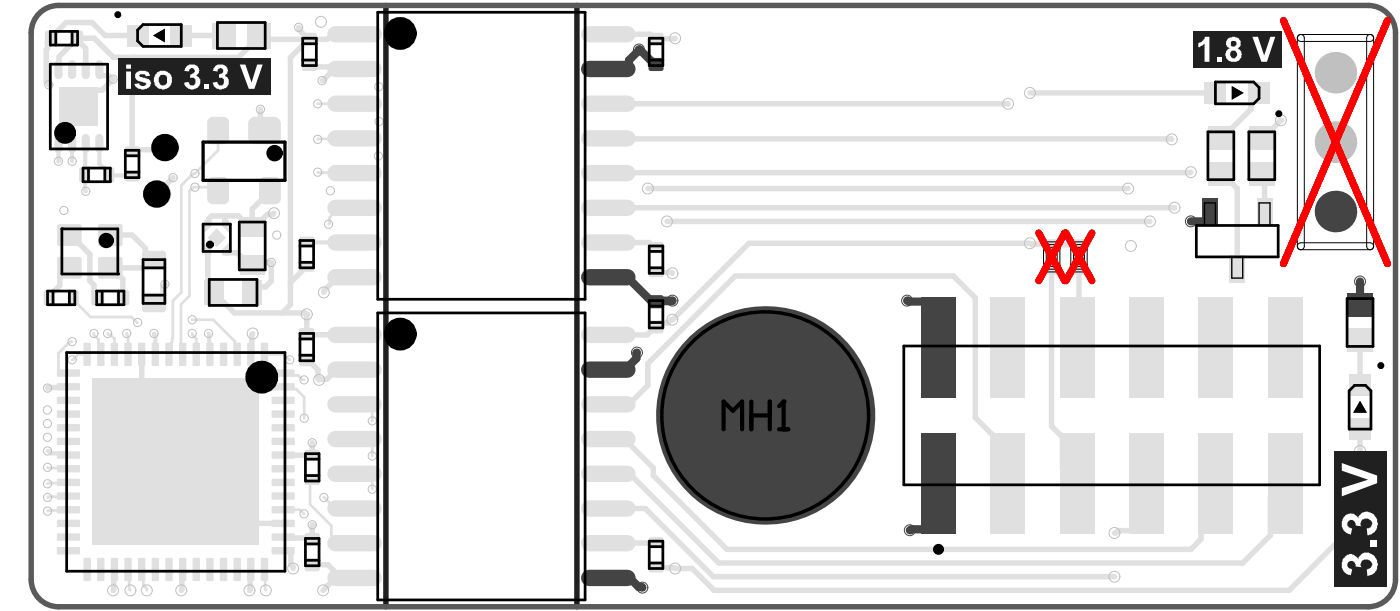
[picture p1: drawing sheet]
<svg xmlns="http://www.w3.org/2000/svg" width="171mm" height="74mm" viewBox="0 0 171 74" stroke-linecap="round" stroke-linejoin="round" font-family="sans-serif">
<g fill="#e0e0e0">
<path d="M27.1 30.4l.8-.8v1.2h-.8z"/>
<path d="M24.9 29.6l.9 .8v.4h-.9z"/>
<path d="M24.9 27.2h.9v.3l-.8 .8h-.1z"/>
<path d="M27.1 27.2h.8v1.1l-.8-.8z"/>
</g>
<g fill="none" stroke="#e0e0e0" stroke-width=".67">
<path d="M5.8 5.9l-.2 .2v3.8l.4 .4M125.6 11.3h22.6M156.2 14.6l-2.1 2.2h-.2M8.5 28.6h.1l2.4 2.4v3.2l.5 .5v1.1l.4 .5M8.5 32.6h-.2l-1 1v1.2l-1.3 1.3v.2M13.5 28.6h2.6l1.6 1.7v.6l.9 .8h.2M13.6 32.6l1.4 1.4v2.3M18.5 31.7l-.9 .9h-4.1M20.1 34.6l-.2 .4v1l-.9 .9h-.2M74.2 25.3h69M74.2 25.3h.1M81.3 27h58.9"/>
<path d="M125.6 29.6h-34.2l-9.4 9.3M125.8 29.8l.1-.1 5.7 .1M143.2 25.3h.1M8.3 47.1l-.1 .1h-2.3l-.1 .1M37.4 43.8h.1l1.3 1.3v1.1l.1 .1 .1-.1h.9l1.1-1.2h2.2M39.4 71.9h.1M41.3 70.4h-.4l-1.5 1.5M74.2 61.9h4.5l8.3 8.4h48.9"/>
</g>
<path d="M8.9 36.3v.2l2.1 2.1h5l.8 .7M22.1 22.6v13l-1 1.1v4.5h-.1v.5l-.1 .1M23.1 23.3v12.7l-1 1.1v5.9l.2 .2M23.4 39h2.6l2.6 2.6v1.3l.3 .3M11.5 40.6v.2l.5 .6v1.5M13.1 40.6l.1 .1h.2l.6 .6v1.9M34.5 45.4l.3 .3h1.6l.5 .6h.2M34.5 47.1l.3 .3h1.3l1 1v2.5M45.4 50v1.3M45.4 54.3v1.3M45.4 58.5v1.1" fill="none" stroke="#e0e0e0" stroke-width=".33"/>
<path d="M10.4 21.4v1.8l.1 .1M25.4 40.6l.1 .1v2.4l.1 .1" fill="none" stroke="#e0e0e0" stroke-width=".5"/>
<path d="M77.9 6h.1l1.5 1.5 .4 .4h.1M79.4 36.6h2.6M110.6 36.6l.2 .1h2l1.7 1.7v4M147.6 25.9v.7l-.4 .4h-2M114.5 58.9v4l-1.7 1.6h-1.6l-.2 .1" fill="none" stroke="#444" stroke-width="1"/>
<circle cx="156.2" cy="14.6" r=".33" fill="#e0e0e0"/>
<g fill="none" stroke="#e0e0e0" stroke-width=".67">
<path d="M9.3 4.8l1.2 1.1v2.6M12.1 8.5v.6l.2 .1h1l.5 .5-1.3 1.3h-.9l-2 2M16.8 4.3h-4l-1.6-1.6h-3.1l-1.8 1.8v.2l-.5 .4v.8M20.1 18l-.3 .2h-3.4l-.3 .3M31.8 13.3v2.1l.5 .5M37.7 4.8h-.1l-2.2 2.2v30.1l-1 1M38 8.1h5M40.7 8.1v.3l-1.3 1.4h-.1M74.2 4.2h5.1l.6 .6 .2-.1h2.2M74.2 12.6h48.7M74.2 16.9l68.7 .1M122.9 12.6v.1"/>
<path d="M153.6 11.3l-1 1v1l-3.5 3.5h-.2M21.1 21.6l-2 2M27.3 36.8l1.3 1.3h8.6l.2 .2M30.8 32.3l.3-.3h2v2.2l-.7 .8h-1l-.6 .6M37.4 32.4h-.2l-.4 .4v.2l-1.4 1.4M74.2 29.5h5l.6 .7h.2M79 23h58.6M80 33.1l.1 .1h1.8l.1 .1M82 38.9h-.2l-.4 .5h-.9l-1.6 1.4h-4.7M128.3 32.8l-.1 19.1 1.2 1.2h.2v4l1.8 1.8M131.6 32.8v9.3l-.2 .3M145.2 21l-71 .1"/>
<path d="M148.9 21.1h.2l1.8 1.9v9.7M153.9 21.1l.3 .4v4.4M74.2 57.7h2.6l10.9 10.9h63.9l3.3-3.4v-4.6l1.8-1.7M74.2 53.5h2l3.5 3.5v.9l9 9h56.5l1.3-1.2v-5.1l1.8-1.7M74.2 49.3h2.5l2.3-2.4v-2.6l10.7-10.7h26.6l2.6 2.7v14.6l4 3.9v4.1M139.8 58.9v4l-1.8 1.7h-1.6l-.3 .3h-.2M165.9 41.5v5.4M165.9 52.3v11l-8.7 8.6h-70.1l-2.7-2.6-4.3-.1-.1-.1M80 66.1l-5.8 .1"/>
</g>
<path d="M77.9 6v.1l-1.2 1.2v.6l-.5 .5h-2M74.2 33.8h2.3l2.9 2.8M82 36.6l-.1 .1h-1.8l-.1 .1M165.9 34.3v2.8M77.7 43l-.1 .7-1.4 1.3h-2M74.2 70.4h2.6l1.1 1.1 .4 .1" fill="none" stroke="#444" stroke-width="1"/>
<g fill="none" stroke="#e0e0e0" stroke-width=".33">
<path d="M38.8 12.6l-.1 .1M43.2 12.6h-4.4M43.2 16.9l-4.5 .1M23.3 21.5l-1.2 1.1M26.2 22.8h-2.6l-.5 .5M38.7 21l4.5 .1M43.2 25.3h-1.8l-1.2 1.2v.7l-.1 .1M5.8 56.9l.1 .1h2.4v.1M8.3 58.8v.1h-2.4h-.1M8.8 41.6h-.2l-.3 .3-1.2 1.1v2.2l.3 .2h.9M10.6 43.2h-1.1l-.7 .6M32.3 43.2h2.3l.7 .6"/>
<path d="M8.3 62.1v.1h-2.4l-.1 .1M8.3 60.4v.1h-2.4l-.1 .1"/>
</g>
<path d="M5.8 54.9h.1l.3 .3h1.9l.2 .2" fill="none" stroke="#e0e0e0" stroke-width=".5"/>
<g fill="#e0e0e0">
<circle cx="37.4" cy="38.3" r=".33"/>
<circle cx="37.4" cy="40.8" r=".33"/>
</g>
<g fill="none" stroke="#e0e0e0" stroke-width=".67">
<path d="M16.4 7l-.3 .3v11.2M31.6 4.3v.2l-2.5 2.5h-15.3l-2.3-2.3h-2.2v.1l-2.1 2.1-.1 1.6M36.4 3.3l.1 .3 1.1 1.2h-5.5M37.7 7.9l.3 .2M43 8.1l.2 .3M25.4 34.9l.7 .7v.4l.8 .8h.4M37.4 38.3v2.5M43.2 33.8h-2l-1.7 1.6v.2M17.3 43.2v8.9l11.6 11.7h5.6M37.4 40.8h5.8M38.1 55.4v.1M14 69.4l-.1 .1v2.3l-.1 .1"/>
<path d="M22.3 69.4l-.1 .1v2.3l-.1 .1M30.6 69.4l-.1 .1v2.3l-.1 .1M38.1 68.8h1.9l.7 .7v.3l.6 .6h1.9"/>
</g>
<g fill="none" stroke="#e0e0e0" stroke-width=".33">
<path d="M26.6 15.9v2.4l-2.8 2.8h-.2l-.3 .4M26.2 22.8l.4 .4M12 42.9l.3 .3M20.9 41.8v1.1l-.3 .3M23.4 40.6v.2l.5 .5v1.9M38.1 58.4l-.3 .3v2.7l2.6 2.7v1.1l1 1h1.8M43.2 49.3h1.4l.8 .7M43.2 53.5h1.4l.8 .8M43.2 57.7h1.4l.8 .8M15.6 69.4l.2 .1v2.3l.1 .1M17.3 69.4l.2 .2v1.7l.4 .4v.2M32.3 69.4v.1v2.3l.1 .1"/>
<path d="M39.5 60.6l1.4 1.3h2.3"/>
</g>
<path d="M10.3 21.3l.1 .1" fill="none" stroke="#e0e0e0" stroke-width=".5"/>
<circle cx="7.1" cy="17.5" r=".25" fill="#e0e0e0"/>
<path d="M7.1 17.5v2.1" fill="none" stroke="#e0e0e0" stroke-width=".5"/>
<circle cx="7.1" cy="19.6" r=".25" fill="#e0e0e0"/>
<path d="M8.8 17.5v2.1" fill="none" stroke="#e0e0e0" stroke-width=".5"/>
<circle cx="8.8" cy="17.5" r=".25" fill="#e0e0e0"/>
<path d="M10.5 17.5h-.1v3.7l-.1 .1M12.1 17.5v2.5l1.2 1.1v.3h2.8" fill="none" stroke="#e0e0e0" stroke-width=".5"/>
<path d="M25.4 30.8v4.1M27.4 26.3v.8l.1 .1M27.5 30.8h1.4l1.5 1.5h.4M32.9 23.2v.2l-2.1 2.1v2.1M33.4 26l-.1 .1h-.7l-1.5 1.5h-.7l-1.3-1.3h-3.3l-.4 .4v.4v.1M34.5 55.4l3.6 .1M38.1 53.9v1.5M38.1 63.9v1.8" fill="none" stroke="#e0e0e0" stroke-width=".67"/>
<path d="M34.5 62.1h2.1l.5 .5" fill="none" stroke="#e0e0e0" stroke-width=".33"/>
<g fill="#e0e0e0">
<circle cx="38.1" cy="65.7" r=".33"/>
<circle cx="38.1" cy="63.9" r=".33"/>
</g>
<path d="M22.1 4.3h5.2M31.6 4.3l.5 .5M43.2 4.2h-2.7l-.6 .6h-2.2M30.8 40.6l-.1 .1v2.4l-.1 .1M34.5 65.4l.2 .1h3.2l.2 .2M34.5 67.1h.9l.1 .1v1.6l.3 .3v.2" fill="none" stroke="#e0e0e0" stroke-width=".67"/>
<path d="M37.4 29.5h5.8M18.8 40.6v.2l.1 .1v2.3" fill="none" stroke="#e0e0e0" stroke-width=".5"/>
<path d="M15.5 40.6v.2l.1 .1v2.3" fill="none" stroke="#e0e0e0" stroke-width=".33"/>
<g fill="none" stroke="#c0c0c0" stroke-width=".12">
<circle cx="6" cy="10.3" r=".5"/>
<circle cx="7.1" cy="19.6" r=".5"/>
<circle cx="8.8" cy="19.6" r=".5"/>
<circle cx="13.8" cy="9.7" r=".5"/>
<circle cx="31.8" cy="13.3" r=".5"/>
<circle cx="36.4" cy="3.3" r=".5"/>
<circle cx="38.7" cy="12.7" r=".5"/>
<circle cx="38.7" cy="17" r=".5"/>
<circle cx="39.1" cy="2.7" r=".67"/>
<circle cx="39.3" cy="9.8" r=".5"/>
<circle cx="46.2" cy="19" r=".5"/>
<circle cx="46.2" cy="10.6" r=".5"/>
<circle cx="46.2" cy="14.8" r=".5"/>
<circle cx="82.3" cy="4.7" r=".67"/>
<circle cx="122.9" cy="12.7" r=".67"/>
<circle cx="125.6" cy="11.3" r=".67"/>
<circle cx="142.9" cy="17" r=".67"/>
<circle cx="156.2" cy="14.6" r=".67"/>
<circle cx="7.8" cy="25.6" r=".5"/>
<circle cx="10.5" cy="23.3" r=".5"/>
<circle cx="16.8" cy="39.3" r=".5"/>
<circle cx="20.1" cy="34.6" r=".5"/>
<circle cx="21.1" cy="21.6" r=".5"/>
<circle cx="23.4" cy="39" r=".5"/>
<circle cx="23.8" cy="22.8" r=".5"/>
<circle cx="23.8" cy="21.1" r=".5"/>
<circle cx="26.4" cy="29" r=".5"/>
<circle cx="33.1" cy="32" r=".5"/>
<circle cx="33.4" cy="26" r=".67"/>
<circle cx="33.8" cy="28.6" r=".5"/>
<circle cx="37.4" cy="38.3" r=".67"/>
<circle cx="38.7" cy="21" r=".5"/>
<circle cx="39.5" cy="35.6" r=".67"/>
<circle cx="40.1" cy="27.3" r=".5"/>
<circle cx="40.3" cy="23.2" r=".5"/>
<circle cx="79" cy="23" r=".67"/>
<circle cx="81.3" cy="27" r=".67"/>
<circle cx="82" cy="38.9" r=".67"/>
<circle cx="82" cy="33.3" r=".67"/>
<circle cx="125.6" cy="29.6" r=".67"/>
<circle cx="137.6" cy="23" r=".67"/>
<circle cx="137.9" cy="30" r=".67"/>
<circle cx="140.2" cy="27" r=".67"/>
<circle cx="143.2" cy="25.3" r=".67"/>
<circle cx="145.2" cy="21" r=".67"/>
<circle cx="5.8" cy="53.3" r=".5"/>
<circle cx="5.8" cy="51.6" r=".5"/>
<circle cx="5.8" cy="49.9" r=".5"/>
<circle cx="5.8" cy="54.9" r=".5"/>
<circle cx="5.8" cy="58.9" r=".5"/>
<circle cx="5.8" cy="56.9" r=".5"/>
<circle cx="5.8" cy="47.3" r=".5"/>
<circle cx="8.8" cy="41.6" r=".5"/>
<circle cx="8.8" cy="43.8" r=".5"/>
<circle cx="11.5" cy="40.6" r=".5"/>
<circle cx="12.5" cy="50.6" r=".67"/>
<circle cx="13.1" cy="40.6" r=".5"/>
<circle cx="15.1" cy="47.9" r=".67"/>
<circle cx="15.5" cy="40.6" r=".5"/>
<circle cx="18.8" cy="40.6" r=".5"/>
<circle cx="22.4" cy="47.9" r=".67"/>
<circle cx="23.4" cy="40.6" r=".5"/>
<circle cx="25.4" cy="40.6" r=".5"/>
<circle cx="28.8" cy="55.6" r=".67"/>
<circle cx="29.8" cy="48.3" r=".67"/>
<circle cx="30.8" cy="40.6" r=".67"/>
<circle cx="35.3" cy="43.8" r=".5"/>
<circle cx="37.1" cy="46.3" r=".5"/>
<circle cx="37.1" cy="50.9" r=".5"/>
<circle cx="38.1" cy="53.9" r=".5"/>
<circle cx="38.9" cy="46.3" r=".67"/>
<circle cx="45.4" cy="55.6" r=".5"/>
<circle cx="45.4" cy="51.3" r=".5"/>
<circle cx="45.4" cy="59.6" r=".5"/>
<circle cx="165.9" cy="54.9" r=".67"/>
<circle cx="5.8" cy="60.6" r=".5"/>
<circle cx="5.8" cy="62.3" r=".5"/>
<circle cx="13.8" cy="71.9" r=".67"/>
<circle cx="13.8" cy="64.9" r=".67"/>
<circle cx="15.9" cy="71.9" r=".67"/>
<circle cx="17.9" cy="71.9" r=".67"/>
<circle cx="22.1" cy="71.9" r=".67"/>
<circle cx="22.1" cy="64.9" r=".67"/>
<circle cx="29.4" cy="64.9" r=".67"/>
<circle cx="30.4" cy="71.9" r=".67"/>
<circle cx="32.4" cy="71.9" r=".67"/>
<circle cx="35.8" cy="69.3" r=".67"/>
<circle cx="37.1" cy="62.6" r=".5"/>
<circle cx="38.1" cy="63.9" r=".5"/>
<circle cx="39.4" cy="71.9" r=".67"/>
<circle cx="39.5" cy="60.6" r=".5"/>
<circle cx="82.3" cy="69.3" r=".67"/>
<circle cx="135.9" cy="70.3" r=".67"/>
<circle cx="135.9" cy="64.9" r=".67"/>
</g>
<g fill="none" stroke="#444" stroke-width=".12">
<circle cx="77.9" cy="6" r=".67"/>
<circle cx="82" cy="36.6" r=".67"/>
<circle cx="110.6" cy="36.6" r=".67"/>
<circle cx="145.2" cy="27" r=".67"/>
<circle cx="165.9" cy="34.3" r=".67"/>
<circle cx="77.7" cy="43" r=".67"/>
<circle cx="78.3" cy="71.6" r=".67"/>
<circle cx="111" cy="64.6" r=".67"/>
</g>
<g fill="#444">
<circle cx="93.3" cy="50.6" r="13.3"/>
<circle cx="162.9" cy="25.8" r="2.54"/>
</g>
<g fill="#c0c0c0">
<circle cx="162.9" cy="8.9" r="2.54"/>
<circle cx="162.9" cy="17.3" r="2.54"/>
</g>
<g fill="#e0e0e0">
<path d="M12.2 31.3h2.5l.3 .3v2.1l-.3 .3h-2.5l-.2-.3v-2.1z" fill-rule="evenodd"/>
<path d="M7.2 31.3h2.5l.3 .3v2.1l-.3 .3h-2.5l-.2-.3v-2.1z" fill-rule="evenodd"/>
<path d="M7.2 27.3h2.5l.3 .3v2.1l-.3 .3h-2.5l-.2-.3v-2.1z" fill-rule="evenodd"/>
<path d="M12.2 27.3h2.5l.3 .3v2.1l-.3 .3h-2.5l-.2-.3v-2.1z" fill-rule="evenodd"/>
<path d="M36.8 40h1.3l.2 .2v1.1l-.2 .3h-1.3l-.3-.3v-1.1z" fill-rule="evenodd"/>
<path d="M36.5 43.3l.3-.3h1.3l.2 .3v1.1l-.2 .2h-1.3l-.3-.2z" fill-rule="evenodd"/>
<path d="M37.4 57.7h1.4l.2 .2v1l-.2 .2h-1.4l-.2-.2v-1z" fill-rule="evenodd"/>
<path d="M37.4 54.8h1.4l.2 .2v.9l-.2 .3h-1.4l-.2-.3v-.9z" fill-rule="evenodd"/>
</g>
<g fill="#e0e0e0">
<path d="M12 33.7h.2v.3l-.1-.1z"/>
<path d="M14.7 33.7h.3l-.2 .2-.1 .1z"/>
<path d="M14.7 31.3h.1l.2 .3h-.3z"/>
<path d="M12.1 31.3h.1v.3h-.2z"/>
<path d="M7 33.7h.2v.3l-.1-.1z"/>
<path d="M9.7 33.7h.3l-.2 .2-.1 .1z"/>
<path d="M9.7 31.3h.1l.2 .3h-.3z"/>
<path d="M7.1 31.3h.1v.3h-.2z"/>
<path d="M7 29.7h.2v.3l-.2-.2z"/>
<path d="M9.7 29.7h.3l-.2 .2-.1 .1z"/>
<path d="M9.7 27.3h.1l.2 .3h-.3z"/>
<path d="M7.1 27.3h.1v.3h-.2z"/>
<path d="M12 29.7h.2v.3l-.2-.2z"/>
<path d="M14.7 29.7h.3l-.2 .2-.1 .1z"/>
<path d="M14.7 27.3h.1l.2 .3h-.3z"/>
<path d="M12.1 27.3h.1v.3h-.2z"/>
<path d="M38.1 41.3h.2l-.1 .2-.1 .1z"/>
<path d="M38.1 40h.1l.1 .2h-.2z"/>
<path d="M36.6 40h.2v.2h-.3z"/>
<path d="M36.5 41.3h.3v.3l-.3-.2z"/>
<path d="M38.1 44.4h.2v.1l-.2 .1z"/>
<path d="M38.1 43l.2 .1v.2h-.2z"/>
<path d="M36.6 43.1l.2-.1v.3h-.3z"/>
<path d="M36.5 44.4h.3v.2l-.3-.1z"/>
<path d="M38.8 58.9h.2l-.1 .1-.1 .1z"/>
<path d="M38.8 57.7l.1 .1 .1 .1h-.2z"/>
<path d="M37.2 57.8l.2-.1v.2h-.2z"/>
<path d="M37.2 58.9h.2v.2l-.2-.1z"/>
<path d="M38.8 55.9h.2l-.1 .2-.1 .1z"/>
<path d="M38.8 54.8l.1 .1 .1 .1h-.2z"/>
<path d="M37.2 54.9l.2-.1v.2h-.2z"/>
<path d="M37.2 55.9h.2v.3l-.2-.1z"/>
<circle cx="20.1" cy="18" r="1.66"/>
<circle cx="19.1" cy="23.6" r="1.66"/>
</g>
<path d="M79.4 36h1.3l.2 .2v1.1l-.2 .3h-1.3l-.3-.3v-1.1z" fill-rule="evenodd" fill="#444"/>
<g fill="#444">
<path d="M80.7 37.3h.2l-.1 .2-.1 .1z"/>
<path d="M80.7 36l.2 .1v.1h-.2z"/>
<path d="M79.2 36h.2v.2h-.3z"/>
<path d="M79.1 37.3h.3v.3l-.3-.2z"/>
</g>
<g fill="#e0e0e0">
<path d="M79.4 39h1.3l.2 .3v1.1l-.2 .2h-1.3l-.3-.2v-1.1z" fill-rule="evenodd"/>
<path d="M79.1 68.6l.2-.2h1.4l.2 .2v.9l-.2 .2h-1.4l-.2-.2z" fill-rule="evenodd"/>
<path d="M79.3 65.4h1.4l.2 .3v.9l-.2 .2h-1.4l-.2-.2v-.9z" fill-rule="evenodd"/>
</g>
<g fill="#e0e0e0">
<path d="M80.7 40.4h.2l-.1 .2h-.1z"/>
<path d="M80.7 39l.2 .2v.1h-.2z"/>
<path d="M79.2 39.1l.2-.1v.3h-.3z"/>
<path d="M79.1 40.4h.3v.2l-.3-.1z"/>
<path d="M80.7 69.5h.2l-.1 .2h-.1z"/>
<path d="M80.7 68.4h.1l.1 .2h-.2z"/>
<path d="M79.2 68.4h.1v.2h-.2z"/>
<path d="M79.1 69.5h.2v.2h-.1z"/>
<path d="M80.7 66.6h.2l-.1 .1-.1 .1z"/>
<path d="M80.7 65.4l.1 .1 .1 .2h-.2z"/>
<path d="M79.2 65.5l.1-.1v.3h-.2z"/>
<path d="M79.1 66.6h.2v.2l-.1-.1z"/>
</g>
<g fill="none" stroke="#e0e0e0" stroke-width="2">
<path d="M40.9 40.8h4.7M40.9 45h4.7M40.9 49.3h4.7M40.9 53.5h4.7M40.9 57.7h4.7M71.9 40.8h4.6M71.9 49.3h4.6M71.9 53.5h4.6M71.9 57.7h4.6M40.9 61.9h4.7M40.9 66.2h4.7M40.9 70.4h4.7"/>
<path d="M71.9 61.9h4.6M71.9 66.2h4.6"/>
</g>
<path d="M71.9 45h4.6M71.9 70.4h4.6" fill="none" stroke="#444" stroke-width="2"/>
<g fill="#e0e0e0">
<path d="M32 41.8h.6l.1 .1v2.5l-.1 .2h-.6l-.2-.2v-2.5z" fill-rule="evenodd"/>
<path d="M30.3 41.8h.6l.1 .1v2.5l-.1 .2h-.6l-.2-.2v-2.5z" fill-rule="evenodd"/>
<path d="M28.6 41.8h.6l.2 .1v2.5l-.2 .2h-.6l-.1-.2v-2.5z" fill-rule="evenodd"/>
<path d="M27 41.8h.6l.1 .1v2.5l-.1 .2h-.6l-.2-.2v-2.5z" fill-rule="evenodd"/>
<path d="M25.3 41.8h.6l.2 .1v2.5l-.2 .2h-.6l-.1-.2v-2.5z" fill-rule="evenodd"/>
<path d="M23.6 41.8h.6l.2 .1v2.5l-.2 .2h-.6l-.1-.2v-2.5z" fill-rule="evenodd"/>
<path d="M22 41.8h.6l.1 .1v2.5l-.1 .2h-.6l-.2-.2v-2.5z" fill-rule="evenodd"/>
<path d="M20.3 41.8h.6l.2 .1v2.5l-.2 .2h-.6l-.1-.2v-2.5z" fill-rule="evenodd"/>
<path d="M18.6 41.8h.6l.2 .1v2.5l-.2 .2h-.6l-.1-.2v-2.5z" fill-rule="evenodd"/>
<path d="M17 41.8h.6l.1 .1v2.5l-.1 .2h-.6l-.2-.2v-2.5z" fill-rule="evenodd"/>
<path d="M15.3 41.8h.6l.2 .1v2.5l-.2 .2h-.6l-.1-.2v-2.5z" fill-rule="evenodd"/>
<path d="M13.7 41.8h.6l.1 .1v2.5l-.1 .2h-.6l-.2-.2v-2.5z" fill-rule="evenodd"/>
<path d="M12 41.8h.6l.1 .1v2.5l-.1 .2h-.6l-.2-.2v-2.5z" fill-rule="evenodd"/>
<path d="M10.3 41.8h.6l.2 .1v2.5l-.2 .2h-.6l-.1-.2v-2.5z" fill-rule="evenodd"/>
<path d="M7.1 45h2.5l.2 .1v.7l-.2 .1h-2.5l-.2-.1v-.7z" fill-rule="evenodd"/>
<path d="M7.1 46.7h2.5l.2 .1v.6l-.2 .2h-2.5l-.2-.2v-.6z" fill-rule="evenodd"/>
<path d="M7.1 48.3h2.5l.2 .2v.6l-.2 .1h-2.5l-.2-.1v-.6z" fill-rule="evenodd"/>
<path d="M7.1 50h2.5l.2 .1v.6l-.2 .2h-2.5l-.2-.2v-.6z" fill-rule="evenodd"/>
<path d="M7.1 51.7h2.5l.2 .1v.6l-.2 .2h-2.5l-.2-.2v-.6z" fill-rule="evenodd"/>
<path d="M7.1 53.3h2.5l.2 .2v.6l-.2 .1h-2.5l-.2-.1v-.6z" fill-rule="evenodd"/>
<path d="M7.1 55h2.5l.2 .1v.6l-.2 .2h-2.5l-.2-.2v-.6z" fill-rule="evenodd"/>
<path d="M7.1 56.7h2.5l.2 .1v.6l-.2 .2h-2.5l-.2-.2v-.6z" fill-rule="evenodd"/>
<path d="M7.1 58.3h2.5l.2 .2v.6l-.2 .1h-2.5l-.2-.1v-.6z" fill-rule="evenodd"/>
<path d="M7.1 60h2.5l.2 .1v.6l-.2 .2h-2.5l-.2-.2v-.6z" fill-rule="evenodd"/>
<path d="M7.1 61.6h2.5l.2 .2v.6l-.2 .1h-2.5l-.2-.1v-.6z" fill-rule="evenodd"/>
<path d="M7.1 63.3h2.5l.2 .2v.6l-.2 .1h-2.5l-.2-.1v-.6z" fill-rule="evenodd"/>
<path d="M7.1 65h2.5l.2 .1v.6l-.2 .2h-2.5l-.2-.2v-.6z" fill-rule="evenodd"/>
<path d="M7.1 66.6h2.5l.2 .2v.6l-.2 .1h-2.5l-.2-.1v-.6z" fill-rule="evenodd"/>
<path d="M10.2 68.1l.1-.1h.6l.2 .1v2.5l-.2 .2h-.6l-.1-.2z" fill-rule="evenodd"/>
<path d="M12 68h.6l.1 .1v2.5l-.1 .2h-.6l-.2-.2v-2.5z" fill-rule="evenodd"/>
<path d="M13.5 68.1l.2-.1h.6l.1 .1v2.5l-.1 .2h-.6l-.2-.2z" fill-rule="evenodd"/>
<path d="M15.3 68h.6l.2 .1v2.5l-.2 .2h-.6l-.1-.2v-2.5z" fill-rule="evenodd"/>
<path d="M16.8 68.1l.2-.1h.6l.1 .1v2.5l-.1 .2h-.6l-.2-.2z" fill-rule="evenodd"/>
<path d="M18.6 68h.6l.2 .1v2.5l-.2 .2h-.6l-.1-.2v-2.5z" fill-rule="evenodd"/>
<path d="M20.2 68.1l.1-.1h.6l.2 .1v2.5l-.2 .2h-.6l-.1-.2z" fill-rule="evenodd"/>
<path d="M22 68h.6l.1 .1v2.5l-.1 .2h-.6l-.2-.2v-2.5z" fill-rule="evenodd"/>
<path d="M23.5 68.1l.1-.1h.6l.2 .1v2.5l-.2 .2h-.6l-.1-.2z" fill-rule="evenodd"/>
<path d="M25.3 68h.6l.2 .1v2.5l-.2 .2h-.6l-.1-.2v-2.5z" fill-rule="evenodd"/>
<path d="M26.8 68.1l.2-.1h.6l.1 .1v2.5l-.1 .2h-.6l-.2-.2z" fill-rule="evenodd"/>
<path d="M28.6 68h.6l.2 .1v2.5l-.2 .2h-.6l-.1-.2v-2.5z" fill-rule="evenodd"/>
<path d="M30.1 68.1l.2-.1h.6l.1 .1v2.5l-.1 .2h-.6l-.2-.2z" fill-rule="evenodd"/>
<path d="M32 68h.6l.1 .1v2.5l-.1 .2h-.6l-.2-.2v-2.5z" fill-rule="evenodd"/>
<path d="M33.3 66.6h2.5l.2 .2v.6l-.2 .1h-2.5l-.2-.1v-.6z" fill-rule="evenodd"/>
<path d="M33.3 65h2.5l.2 .1v.6l-.2 .2h-2.5l-.2-.2v-.6z" fill-rule="evenodd"/>
<path d="M33.3 63.3h2.5l.2 .2v.6l-.2 .1h-2.5l-.2-.1v-.6z" fill-rule="evenodd"/>
<path d="M33.3 61.6h2.5l.2 .2v.6l-.2 .1h-2.5l-.2-.1v-.6z" fill-rule="evenodd"/>
<path d="M33.3 60h2.5l.2 .1v.6l-.2 .2h-2.5l-.2-.2v-.6z" fill-rule="evenodd"/>
<path d="M33.3 58.3h2.5l.2 .2v.6l-.2 .1h-2.5l-.2-.1v-.6z" fill-rule="evenodd"/>
<path d="M33.3 56.7h2.5l.2 .1v.6l-.2 .2h-2.5l-.2-.2v-.6z" fill-rule="evenodd"/>
<path d="M33.3 55h2.5l.2 .1v.6l-.2 .2h-2.5l-.2-.2v-.6z" fill-rule="evenodd"/>
<path d="M33.3 53.3h2.5l.2 .2v.6l-.2 .1h-2.5l-.2-.1v-.6z" fill-rule="evenodd"/>
<path d="M33.3 51.7h2.5l.2 .1v.6l-.2 .2h-2.5l-.2-.2v-.6z" fill-rule="evenodd"/>
<path d="M33.3 50h2.5l.2 .1v.6l-.2 .2h-2.5l-.2-.2v-.6z" fill-rule="evenodd"/>
<path d="M33.3 48.3h2.5l.2 .2v.6l-.2 .1h-2.5l-.2-.1v-.6z" fill-rule="evenodd"/>
<path d="M33.3 46.7h2.5l.2 .1v.6l-.2 .2h-2.5l-.2-.2v-.6z" fill-rule="evenodd"/>
<path d="M33.3 45h2.5l.2 .1v.7l-.2 .1h-2.5l-.2-.1v-.7z" fill-rule="evenodd"/>
<path d="M11.3 46.1h20.3v20.3h-20.3z" fill-rule="evenodd"/>
<path d="M20.8 3h2.6v2.7h-2.6z" fill-rule="evenodd"/>
<path d="M15.5 3h2.6v2.7h-2.6z" fill-rule="evenodd"/>
<path d="M154.6 36.2h4.2v12.3h-4.2z" fill-rule="evenodd"/>
<path d="M154.6 52.7h4.2v12.3h-4.2z" fill-rule="evenodd"/>
<path d="M146.2 36.2h4.2v12.3h-4.2z" fill-rule="evenodd"/>
<path d="M146.2 52.7h4.2v12.3h-4.2z" fill-rule="evenodd"/>
<path d="M137.7 36.2h4.2v12.3h-4.2z" fill-rule="evenodd"/>
<path d="M137.7 52.7h4.2v12.3h-4.2z" fill-rule="evenodd"/>
<path d="M129.2 36.2h4.3v12.3h-4.3z" fill-rule="evenodd"/>
<path d="M129.2 52.7h4.3v12.3h-4.3z" fill-rule="evenodd"/>
<path d="M120.8 36.2h4.2v12.3h-4.2z" fill-rule="evenodd"/>
<path d="M120.8 52.7h4.2v12.3h-4.2z" fill-rule="evenodd"/>
</g>
<g fill="#e0e0e0">
<path d="M31.9 41.8h.1v.1h-.2z"/>
<path d="M31.8 44.4h.2v.2z"/>
<path d="M32.6 44.4h.1l-.1 .2z"/>
<path d="M32.6 41.8l.1 .1h-.1z"/>
<path d="M30.2 41.8h.1v.1h-.2z"/>
<path d="M30.1 44.4h.2v.2z"/>
<path d="M30.9 44.4h.1l-.1 .2z"/>
<path d="M30.9 41.8l.1 .1h-.1z"/>
<path d="M28.5 41.8h.1v.1h-.1z"/>
<path d="M28.5 44.4h.1v.2z"/>
<path d="M29.2 44.4h.2l-.2 .2z"/>
<path d="M29.2 41.8l.2 .1h-.2z"/>
<path d="M26.9 41.8h.1v.1h-.2z"/>
<path d="M26.8 44.4h.2v.2z"/>
<path d="M27.6 44.4h.1l-.1 .2z"/>
<path d="M27.6 41.8l.1 .1h-.1z"/>
<path d="M25.2 41.8h.1v.1h-.1z"/>
<path d="M25.2 44.4h.1v.2z"/>
<path d="M25.9 44.4h.2l-.2 .2z"/>
<path d="M25.9 41.8l.2 .1h-.2z"/>
<path d="M23.5 41.8h.1v.1h-.1z"/>
<path d="M23.5 44.4h.1v.2z"/>
<path d="M24.2 44.4h.2l-.2 .2z"/>
<path d="M24.2 41.8l.2 .1h-.2z"/>
<path d="M21.9 41.8h.1v.1h-.2z"/>
<path d="M21.8 44.4h.2v.2z"/>
<path d="M22.6 44.4h.1l-.1 .2z"/>
<path d="M22.6 41.8l.1 .1h-.1z"/>
<path d="M20.2 41.8h.1v.1h-.1z"/>
<path d="M20.2 44.4h.1v.2z"/>
<path d="M20.9 44.4h.2l-.2 .2z"/>
<path d="M20.9 41.8l.2 .1h-.2z"/>
<path d="M18.5 41.8h.1v.1h-.1z"/>
<path d="M18.5 44.4h.1v.2z"/>
<path d="M19.2 44.4h.2l-.2 .2z"/>
<path d="M19.2 41.8l.2 .1h-.2z"/>
<path d="M16.9 41.8h.1v.1h-.2z"/>
<path d="M16.8 44.4h.2v.2z"/>
<path d="M17.6 44.4h.1l-.1 .2z"/>
<path d="M17.6 41.8l.1 .1h-.1z"/>
<path d="M15.2 41.8h.1v.1h-.1z"/>
<path d="M15.2 44.4h.1v.2z"/>
<path d="M15.9 44.4h.2l-.2 .2z"/>
<path d="M15.9 41.8l.2 .1h-.2z"/>
<path d="M13.5 41.8h.2v.1h-.2z"/>
<path d="M13.5 44.4h.2v.2z"/>
<path d="M14.3 44.4h.1l-.1 .2z"/>
<path d="M14.3 41.8l.1 .1h-.1z"/>
<path d="M11.9 41.8h.1v.1h-.2z"/>
<path d="M11.8 44.4h.2v.2z"/>
<path d="M12.6 44.4h.1l-.1 .2z"/>
<path d="M12.6 41.8l.1 .1h-.1z"/>
<path d="M10.2 41.8h.1v.1h-.1z"/>
<path d="M10.2 44.4h.1v.2z"/>
<path d="M10.9 44.4h.2l-.2 .2z"/>
<path d="M10.9 41.8l.2 .1h-.2z"/>
<path d="M6.9 45.8h.2v.1z"/>
<path d="M9.6 45.8h.2l-.2 .1z"/>
<path d="M9.6 45l.2 .1h-.2z"/>
<path d="M7 45h.1v.1h-.2z"/>
<path d="M6.9 47.4h.2v.2z"/>
<path d="M9.6 47.4h.2l-.2 .2z"/>
<path d="M9.6 46.7l.2 .1h-.2z"/>
<path d="M7 46.7h.1v.1h-.2z"/>
<path d="M6.9 49.1h.2v.1z"/>
<path d="M9.6 49.1h.2l-.2 .1z"/>
<path d="M9.6 48.3l.2 .2h-.2z"/>
<path d="M7 48.4l.1-.1v.2h-.2z"/>
<path d="M6.9 50.7h.2v.2z"/>
<path d="M9.6 50.7h.2l-.2 .2z"/>
<path d="M9.6 50l.2 .1h-.2z"/>
<path d="M7 50h.1v.1h-.2z"/>
<path d="M6.9 52.4h.2v.2z"/>
<path d="M9.6 52.4h.2l-.2 .2z"/>
<path d="M9.6 51.7l.2 .1h-.2z"/>
<path d="M7 51.7h.1v.1h-.2z"/>
<path d="M6.9 54.1h.2v.1z"/>
<path d="M9.6 54.1h.2l-.2 .1z"/>
<path d="M9.6 53.3l.2 .2h-.2z"/>
<path d="M7 53.4l.1-.1v.2h-.2z"/>
<path d="M6.9 55.7h.2v.2z"/>
<path d="M9.6 55.7h.2l-.2 .2z"/>
<path d="M9.6 55l.2 .1h-.2z"/>
<path d="M7 55h.1v.1h-.2z"/>
<path d="M6.9 57.4h.2v.2z"/>
<path d="M9.6 57.4h.2l-.2 .2z"/>
<path d="M9.6 56.7l.2 .1h-.2z"/>
<path d="M7 56.7h.1v.1h-.2z"/>
<path d="M6.9 59.1h.2v.1z"/>
<path d="M9.6 59.1h.2l-.2 .1z"/>
<path d="M9.6 58.3l.2 .2h-.2z"/>
<path d="M7 58.4l.1-.1v.2h-.2z"/>
<path d="M6.9 60.7h.2v.2z"/>
<path d="M9.6 60.7h.2l-.2 .2z"/>
<path d="M9.6 60l.2 .1h-.2z"/>
<path d="M7 60h.1v.1h-.2z"/>
<path d="M6.9 62.4h.2v.1z"/>
<path d="M9.6 62.4h.2l-.2 .1z"/>
<path d="M9.6 61.6l.2 .2h-.2z"/>
<path d="M7 61.7l.1-.1v.2h-.2z"/>
<path d="M6.9 64.1h.2v.1z"/>
<path d="M9.6 64.1h.2l-.2 .1z"/>
<path d="M9.6 63.3l.2 .2h-.2z"/>
<path d="M7 63.4l.1-.1v.2h-.2z"/>
<path d="M6.9 65.7h.2v.2z"/>
<path d="M9.6 65.7h.2l-.2 .2z"/>
<path d="M9.6 65l.2 .1h-.2z"/>
<path d="M7 65h.1v.1h-.2z"/>
<path d="M6.9 67.4h.2v.1z"/>
<path d="M9.6 67.4h.2l-.2 .1z"/>
<path d="M9.6 66.6l.2 .2h-.2z"/>
<path d="M7 66.7l.1-.1v.2h-.2z"/>
<path d="M10.9 70.6h.2l-.2 .2z"/>
<path d="M10.9 68l.2 .1h-.2z"/>
<path d="M10.2 68h.1v.1h-.1z"/>
<path d="M10.2 70.6h.1v.2z"/>
<path d="M12.6 70.6h.1l-.1 .2z"/>
<path d="M12.6 68l.1 .1h-.1z"/>
<path d="M11.9 68h.1v.1h-.2z"/>
<path d="M11.8 70.6h.2v.2z"/>
<path d="M14.3 70.6h.1l-.1 .2z"/>
<path d="M14.3 68l.1 .1h-.1z"/>
<path d="M13.5 68h.2v.1h-.2z"/>
<path d="M13.5 70.6h.2v.2z"/>
<path d="M15.9 70.6h.2l-.2 .2z"/>
<path d="M15.9 68l.2 .1h-.2z"/>
<path d="M15.2 68h.1v.1h-.1z"/>
<path d="M15.2 70.6h.1v.2z"/>
<path d="M17.6 70.6h.1l-.1 .2z"/>
<path d="M17.6 68l.1 .1h-.1z"/>
<path d="M16.9 68h.1v.1h-.2z"/>
<path d="M16.8 70.6h.2v.2z"/>
<path d="M19.2 70.6h.2l-.2 .2z"/>
<path d="M19.2 68l.2 .1h-.2z"/>
<path d="M18.5 68h.1v.1h-.1z"/>
<path d="M18.5 70.6h.1v.2z"/>
<path d="M20.9 70.6h.2l-.2 .2z"/>
<path d="M20.9 68l.2 .1h-.2z"/>
<path d="M20.2 68h.1v.1h-.1z"/>
<path d="M20.2 70.6h.1v.2z"/>
<path d="M22.6 70.6h.1l-.1 .2z"/>
<path d="M22.6 68l.1 .1h-.1z"/>
<path d="M21.9 68h.1v.1h-.2z"/>
<path d="M21.8 70.6h.2v.2z"/>
<path d="M24.2 70.6h.2l-.2 .2z"/>
<path d="M24.2 68l.2 .1h-.2z"/>
<path d="M23.5 68h.1v.1h-.1z"/>
<path d="M23.5 70.6h.1v.2z"/>
<path d="M25.9 70.6h.2l-.2 .2z"/>
<path d="M25.9 68l.2 .1h-.2z"/>
<path d="M25.2 68h.1v.1h-.1z"/>
<path d="M25.2 70.6h.1v.2z"/>
<path d="M27.6 70.6h.1l-.1 .2z"/>
<path d="M27.6 68l.1 .1h-.1z"/>
<path d="M26.9 68h.1v.1h-.2z"/>
<path d="M26.8 70.6h.2v.2z"/>
<path d="M29.2 70.6h.2l-.2 .2z"/>
<path d="M29.2 68l.2 .1h-.2z"/>
<path d="M28.5 68h.1v.1h-.1z"/>
<path d="M28.5 70.6h.1v.2z"/>
<path d="M30.9 70.6h.1l-.1 .2z"/>
<path d="M30.9 68l.1 .1h-.1z"/>
<path d="M30.2 68h.1v.1h-.2z"/>
<path d="M30.1 70.6h.2v.2z"/>
<path d="M32.6 70.6h.1l-.1 .2z"/>
<path d="M32.6 68l.1 .1h-.1z"/>
<path d="M31.9 68h.1v.1h-.2z"/>
<path d="M31.8 70.6h.2v.2z"/>
<path d="M35.8 66.6l.2 .2h-.2z"/>
<path d="M33.2 66.7l.1-.1v.2h-.2z"/>
<path d="M33.1 67.4h.2v.1z"/>
<path d="M35.8 67.4h.2l-.2 .1z"/>
<path d="M35.8 65l.2 .1h-.2z"/>
<path d="M33.2 65h.1v.1h-.2z"/>
<path d="M33.1 65.7h.2v.2z"/>
<path d="M35.8 65.7h.2l-.2 .2z"/>
<path d="M35.8 63.3l.2 .2h-.2z"/>
<path d="M33.2 63.4l.1-.1v.2h-.2z"/>
<path d="M33.1 64.1h.2v.1z"/>
<path d="M35.8 64.1h.2l-.2 .1z"/>
<path d="M35.8 61.6l.2 .2h-.2z"/>
<path d="M33.2 61.7l.1-.1v.2h-.2z"/>
<path d="M33.1 62.4h.2v.1z"/>
<path d="M35.8 62.4h.2l-.2 .1z"/>
<path d="M35.8 60l.2 .1h-.2z"/>
<path d="M33.2 60h.1v.1h-.2z"/>
<path d="M33.1 60.7h.2v.2z"/>
<path d="M35.8 60.7h.2l-.2 .2z"/>
<path d="M35.8 58.3l.2 .2h-.2z"/>
<path d="M33.2 58.4l.1-.1v.2h-.2z"/>
<path d="M33.1 59.1h.2v.1z"/>
<path d="M35.8 59.1h.2l-.2 .1z"/>
<path d="M35.8 56.7l.2 .1h-.2z"/>
<path d="M33.2 56.7h.1v.1h-.2z"/>
<path d="M33.1 57.4h.2v.2z"/>
<path d="M35.8 57.4h.2l-.2 .2z"/>
<path d="M35.8 55l.2 .1h-.2z"/>
<path d="M33.2 55h.1v.1h-.2z"/>
<path d="M33.1 55.7h.2v.2z"/>
<path d="M35.8 55.7h.2l-.2 .2z"/>
<path d="M35.8 53.3l.2 .2h-.2z"/>
<path d="M33.2 53.4l.1-.1v.2h-.2z"/>
<path d="M33.1 54.1h.2v.1z"/>
<path d="M35.8 54.1h.2l-.2 .1z"/>
<path d="M35.8 51.7l.2 .1h-.2z"/>
<path d="M33.2 51.7h.1v.1h-.2z"/>
<path d="M33.1 52.4h.2v.2z"/>
<path d="M35.8 52.4h.2l-.2 .2z"/>
<path d="M35.8 50l.2 .1h-.2z"/>
<path d="M33.2 50h.1v.1h-.2z"/>
<path d="M33.1 50.7h.2v.2z"/>
<path d="M35.8 50.7h.2l-.2 .2z"/>
<path d="M35.8 48.3l.2 .2h-.2z"/>
<path d="M33.2 48.4l.1-.1v.2h-.2z"/>
<path d="M33.1 49.1h.2v.1z"/>
<path d="M35.8 49.1h.2l-.2 .1z"/>
<path d="M35.8 46.7l.2 .1h-.2z"/>
<path d="M33.2 46.7h.1v.1h-.2z"/>
<path d="M33.1 47.4h.2v.2z"/>
<path d="M35.8 47.4h.2l-.2 .2z"/>
<path d="M35.8 45l.2 .1h-.2z"/>
<path d="M33.2 45h.1v.1h-.2z"/>
<path d="M33.1 45.8h.2v.1z"/>
<path d="M35.8 45.8h.2l-.2 .1z"/>
</g>
<g fill="#444">
<path d="M112.3 36.2h4.3v12.3h-4.3z" fill-rule="evenodd"/>
<path d="M112.3 52.7h4.3v12.3h-4.3z" fill-rule="evenodd"/>
</g>
<g fill="#e0e0e0">
<path d="M130.9 29.1h1.4l.2 .3v.9l-.2 .2h-1.4l-.2-.2v-.9z" fill-rule="evenodd"/>
<path d="M130.9 32.1h1.4l.2 .2v.9l-.2 .2h-1.4l-.2-.2v-.9z" fill-rule="evenodd"/>
<path d="M127.6 32.1h1.3l.3 .2v.9l-.3 .2h-1.3l-.2-.2v-.9z" fill-rule="evenodd"/>
<path d="M127.6 29.1h1.3l.3 .3v.9l-.3 .2h-1.3l-.2-.2v-.9z" fill-rule="evenodd"/>
<path d="M37.1 4h1.3l.3 .3v1l-.3 .3h-1.3l-.3-.3v-1z" fill-rule="evenodd"/>
<path d="M37.1 7.1h1.3l.3 .2v1.1l-.3 .3h-1.3l-.3-.3v-1.1z" fill-rule="evenodd"/>
</g>
<g fill="#e0e0e0">
<path d="M130.8 29.2l.1-.1v.3h-.2z"/>
<path d="M130.7 30.3h.2v.2l-.1-.1z"/>
<path d="M132.3 30.3h.2l-.1 .1-.1 .1z"/>
<path d="M132.3 29.1l.1 .1 .1 .2h-.2z"/>
<path d="M130.8 32.1h.1v.2h-.2z"/>
<path d="M130.7 33.2h.2v.2h-.1z"/>
<path d="M132.3 33.2h.2l-.1 .2h-.1z"/>
<path d="M132.3 32.1h.1l.1 .2h-.2z"/>
<path d="M128.9 33.2h.3l-.1 .2h-.2z"/>
<path d="M128.9 32.1h.2l.1 .2h-.3z"/>
<path d="M127.4 32.1h.2v.2h-.2z"/>
<path d="M127.4 33.2h.2v.2h-.2z"/>
<path d="M128.9 30.3h.3l-.1 .1-.2 .1z"/>
<path d="M128.9 29.1l.2 .1 .1 .2h-.3z"/>
<path d="M127.4 29.2l.2-.1v.3h-.2z"/>
<path d="M127.4 30.3h.2v.2l-.2-.1z"/>
<path d="M38.4 5.3h.3l-.2 .3h-.1z"/>
<path d="M38.4 4l.2 .1 .1 .2h-.3z"/>
<path d="M37 4h.1v.3h-.3z"/>
<path d="M36.8 5.3h.3v.3h-.1z"/>
<path d="M38.4 8.4h.3l-.2 .2-.1 .1z"/>
<path d="M38.4 7.1l.2 .1 .1 .1h-.3z"/>
<path d="M37 7.1h.1v.2h-.3z"/>
<path d="M36.8 8.4h.3v.3l-.2-.2z"/>
</g>
<path d="M7.1 7.8v1.4M7.1 16.8v1.3M8.8 7.8v1.4M8.8 16.8v1.3M10.5 7.8v1.4M10.5 16.8v1.3M12.1 7.8v1.4M12.1 16.8v1.3" fill="none" stroke="#e0e0e0" stroke-width="1"/>
<path d="M7.3 10.7h4.7v4.6h-4.7z" fill-rule="evenodd" fill="#e0e0e0"/>
<path d="M71.9 8.4h4.6M71.9 33.8h4.6" fill="none" stroke="#444" stroke-width="2"/>
<g fill="none" stroke="#e0e0e0" stroke-width="2">
<path d="M40.9 16.9h4.7M40.9 12.6h4.7M40.9 4.2h4.7M40.9 8.4h4.7M71.9 16.9h4.6M71.9 12.6h4.6M71.9 4.2h4.6M40.9 29.5h4.7M40.9 25.3h4.7M40.9 21.1h4.7M40.9 33.8h4.7M71.9 29.5h4.6"/>
<path d="M71.9 25.3h4.6M71.9 21.1h4.6"/>
</g>
<g fill="#e0e0e0">
<path d="M27.2 30.4h.7v.1v.6h-.7h-.1v-.6z" fill-rule="evenodd"/>
<path d="M26.4 27.8l1.2 1.2-1.2 1.1-1.1-1.1z" fill-rule="evenodd"/>
<path d="M25 30.4h.7l.1 .1v.6h-.1h-.7h-.1v-.6z" fill-rule="evenodd"/>
<path d="M25 26.8h.7l.1 .1v.6h-.1h-.7h-.1v-.6z" fill-rule="evenodd"/>
<path d="M27.2 26.8h.7v.1v.6h-.7h-.1v-.6z" fill-rule="evenodd"/>
<path d="M32.3 21.6h1.3l.7 .6v2l-.7 .7h-1.3l-.7-.7v-2z" fill-rule="evenodd"/>
<path d="M25.9 21.6h1.4l.6 .6v2l-.6 .7h-1.4l-.6-.7v-2z" fill-rule="evenodd"/>
<path d="M25.9 14.2h1.4l.6 .7v2l-.6 .7h-1.4l-.6-.7v-2z" fill-rule="evenodd"/>
<path d="M30.3 15.1l.8-.9h2.3l.9 .9v1.6l-.9 .9h-2.3l-.8-.9z" fill-rule="evenodd"/>
<path d="M25.9 2.7h2.8v3.2h-2.8z" fill-rule="evenodd"/>
<path d="M30.2 2.7h2.8v3.2h-2.8z" fill-rule="evenodd"/>
</g>
<g fill="#e0e0e0">
<path d="M27.9 30.4v.1z"/>
<path d="M27.1 30.4l.1 .1z"/>
<path d="M27.1 31.1h.1z"/>
<path d="M24.9 31.1h.1z"/>
<path d="M25.7 31.1h.1h-.1z"/>
<path d="M25.7 30.4l.1 .1z"/>
<path d="M25 30.4v.1z"/>
<path d="M24.9 27.5h.1z"/>
<path d="M25.7 27.5h.1h-.1z"/>
<path d="M25.7 26.8l.1 .1z"/>
<path d="M25 26.8v.1z"/>
<path d="M27.9 26.8v.1z"/>
<path d="M27.1 26.8l.1 .1z"/>
<path d="M27.1 27.5h.1z"/>
<path d="M31.8 21.8l.5-.2v.6h-.7z"/>
<path d="M31.6 24.2h.7v.7a.67 .67 0 0 1-.7-.7z"/>
<path d="M33.6 24.2h.7a.67 .67 0 0 1-.7 .7z"/>
<path d="M33.6 21.6a.67 .67 0 0 1 .7 .6h-.7z"/>
<path d="M25.5 21.8l.4-.2v.6h-.6z"/>
<path d="M25.3 24.2h.6v.7a.67 .67 0 0 1-.6-.7z"/>
<path d="M27.3 24.2h.6a.67 .67 0 0 1-.6 .7z"/>
<path d="M27.3 21.6a.67 .67 0 0 1 .6 .6h-.6z"/>
<path d="M25.5 14.4l.4-.2v.7h-.6z"/>
<path d="M25.3 16.9h.6v.7a.67 .67 0 0 1-.6-.7z"/>
<path d="M27.3 16.9h.6a.67 .67 0 0 1-.6 .7z"/>
<path d="M27.3 14.2a.67 .67 0 0 1 .6 .7h-.6z"/>
<path d="M30.5 14.5l.3-.2 .3-.1v.9h-.8v-.4z"/>
<path d="M30.3 16.7h.8v.9a.83 .83 0 0 1-.8-.9z"/>
<path d="M33.4 16.7h.9a.83 .83 0 0 1-.9 .9z"/>
<path d="M33.4 14.2a.83 .83 0 0 1 .9 .9h-.9z"/>
</g>
<path d="M164.3 35.7h3.2v2.8h-3.2z" fill-rule="evenodd" fill="#444"/>
<g fill="#e0e0e0">
<path d="M164.3 40h3.2v2.9h-3.2z" fill-rule="evenodd"/>
<path d="M147.3 19.7h3.2v2.9h-3.2z" fill-rule="evenodd"/>
<path d="M147.3 15.4h3.2v2.8h-3.2z" fill-rule="evenodd"/>
<path d="M152.3 19.7h3.2v2.9h-3.2z" fill-rule="evenodd"/>
<path d="M152.3 15.4h3.2v2.8h-3.2z" fill-rule="evenodd"/>
<path d="M79.1 29.7l.2-.2h1.4l.2 .2v.9l-.2 .2h-1.4l-.2-.2z" fill-rule="evenodd"/>
<path d="M79.3 32.4h1.4l.2 .2v1l-.2 .2h-1.4l-.2-.2v-1z" fill-rule="evenodd"/>
<path d="M36.7 31.7h1.4l.2 .3v.9l-.2 .2h-1.4l-.2-.2v-.9z" fill-rule="evenodd"/>
<path d="M36.7 28.8h1.4l.2 .2v1l-.2 .2h-1.4l-.2-.2v-1z" fill-rule="evenodd"/>
<path d="M5.3 35.6l.2-.2h1l.2 .2v1.4l-.2 .2h-1l-.2-.2z" fill-rule="evenodd"/>
<path d="M8.5 35.4h.9l.2 .2v1.4l-.2 .2h-.9l-.3-.2v-1.4z" fill-rule="evenodd"/>
<path d="M9.9 20.4h.9l.2 .2v1.4l-.2 .2h-.9l-.3-.2v-1.4z" fill-rule="evenodd"/>
<path d="M12.8 20.4h.9l.2 .2v1.4l-.2 .2h-.9l-.2-.2v-1.4z" fill-rule="evenodd"/>
<path d="M15.4 17.8h1.4l.2 .3v.9l-.2 .2h-1.4l-.2-.2v-.9z" fill-rule="evenodd"/>
<path d="M15.4 20.8h1.4l.2 .2v.9l-.2 .2h-1.4l-.2-.2v-.9z" fill-rule="evenodd"/>
<path d="M150 31h1.8v3.4h-1.8z" fill-rule="evenodd"/>
</g>
<g fill="#e0e0e0">
<path d="M80.7 30.6h.2l-.1 .2h-.1z"/>
<path d="M80.7 29.5h.1l.1 .2h-.2z"/>
<path d="M79.2 29.5h.1v.2h-.2z"/>
<path d="M79.1 30.6h.2v.2h-.1z"/>
<path d="M80.7 33.6h.2l-.1 .1-.1 .1z"/>
<path d="M80.7 32.4l.1 .1 .1 .1h-.2z"/>
<path d="M79.2 32.5l.1-.1v.2h-.2z"/>
<path d="M79.1 33.6h.2v.2l-.1-.1z"/>
<path d="M36.6 31.8l.1-.1v.3h-.2z"/>
<path d="M36.5 32.9h.2v.2l-.1-.1z"/>
<path d="M38.1 32.9h.2l-.1 .1-.1 .1z"/>
<path d="M38.1 31.7l.1 .1 .1 .2h-.2z"/>
<path d="M36.6 28.9l.1-.1v.2h-.2z"/>
<path d="M36.5 30h.2v.2l-.1-.1z"/>
<path d="M38.1 30h.2l-.1 .1-.1 .1z"/>
<path d="M38.1 28.8l.1 .1 .1 .1h-.2z"/>
<path d="M6.5 35.4l.1 .1 .1 .1h-.2z"/>
<path d="M5.4 35.5l.1-.1v.2h-.2z"/>
<path d="M5.3 37h.2v.2l-.1-.1z"/>
<path d="M6.5 37h.2l-.1 .1-.1 .1z"/>
<path d="M9.4 35.4l.1 .1 .1 .1h-.2z"/>
<path d="M8.3 35.5l.2-.1v.2h-.3z"/>
<path d="M8.2 37h.3v.2l-.2-.1z"/>
<path d="M9.4 37h.2l-.1 .1-.1 .1z"/>
<path d="M10.8 20.4l.1 .1 .1 .1h-.2z"/>
<path d="M9.7 20.5l.2-.1v.2h-.3z"/>
<path d="M9.6 22h.3v.2l-.2-.1z"/>
<path d="M10.8 22h.2l-.1 .1-.1 .1z"/>
<path d="M13.7 20.4l.2 .1v.1h-.2z"/>
<path d="M12.6 20.5l.2-.1v.2h-.2z"/>
<path d="M12.6 22h.2v.2l-.2-.1z"/>
<path d="M13.7 22h.2v.1l-.2 .1z"/>
<path d="M16.8 19h.2l-.1 .1-.1 .1z"/>
<path d="M16.8 17.8l.1 .1 .1 .2h-.2z"/>
<path d="M15.3 17.9l.1-.1v.3h-.2z"/>
<path d="M15.2 19h.2v.2l-.1-.1z"/>
<path d="M16.8 21.9h.2l-.1 .2h-.1z"/>
<path d="M16.8 20.8h.1l.1 .2h-.2z"/>
<path d="M15.3 20.8h.1v.2h-.2z"/>
<path d="M15.2 21.9h.2v.2h-.1z"/>
</g>
<path d="M146.7 24.2h1.8v3.4h-1.8z" fill-rule="evenodd" fill="#444"/>
<g fill="#e0e0e0">
<path d="M153.3 24.2h1.8v3.4h-1.8z" fill-rule="evenodd"/>
<path d="M24.9 34.1h2.4v3h-2.4z" fill-rule="evenodd"/>
<path d="M29.6 34.1h2.3v3h-2.3z" fill-rule="evenodd"/>
<path d="M29.3 26.5h3v2.3h-3z" fill-rule="evenodd"/>
<path d="M29.3 31.1h3v2.4h-3z" fill-rule="evenodd"/>
<path d="M164.5 45.6h2.7v2.7h-2.7z" fill-rule="evenodd"/>
<path d="M164.5 50.9h2.7v2.7h-2.7z" fill-rule="evenodd"/>
<path d="M152.2 10h2.7v2.7h-2.7z" fill-rule="evenodd"/>
<path d="M146.9 10h2.7v2.7h-2.7z" fill-rule="evenodd"/>
<path d="M79.4 4h1.3l.2 .3v1l-.2 .3h-1.3l-.3-.3v-1z" fill-rule="evenodd"/>
</g>
<g fill="#e0e0e0">
<path d="M79.2 4h.2v.3h-.3z"/>
<path d="M79.1 5.3h.3v.3h-.2z"/>
<path d="M80.7 5.3h.2l-.1 .3h-.1z"/>
<path d="M80.7 4l.2 .1v.2h-.2z"/>
</g>
<path d="M79.4 7.1h1.3l.2 .2v1.1l-.2 .3h-1.3l-.3-.3v-1.1z" fill-rule="evenodd" fill="#444"/>
<g fill="#444">
<path d="M79.2 7.1h.2v.2h-.3z"/>
<path d="M79.1 8.4h.3v.3l-.2-.1z"/>
<path d="M80.7 8.4h.2l-.1 .2-.1 .1z"/>
<path d="M80.7 7.1l.2 .1v.1h-.2z"/>
</g>
<g fill="#e0e0e0">
<path d="M37.4 64.9h1.3l.3 .3v1.1l-.3 .2h-1.3l-.2-.2v-1.1z" fill-rule="evenodd"/>
<path d="M37.4 68h1.3l.3 .3v1l-.3 .3h-1.3l-.2-.3v-1z" fill-rule="evenodd"/>
<path d="M17.3 30.9l.4-.4h2.2l.3 .4v1.6l-.3 .4h-2.2l-.4-.4z" fill-rule="evenodd"/>
<path d="M17.3 36.1l.4-.4h2.2l.3 .4v1.6l-.3 .3h-2.2l-.4-.3z" fill-rule="evenodd"/>
<path d="M14.5 35.4h1l.3 .2v1.3l-.3 .3h-1l-.3-.3v-1.3z" fill-rule="evenodd"/>
<path d="M11.4 35.4h1.1l.2 .2v1.3l-.2 .3h-1.1l-.3-.3v-1.3z" fill-rule="evenodd"/>
<path d="M8.8 3.7h1.1l.2 .3v1.3l-.2 .3h-1.1l-.3-.3v-1.3z" fill-rule="evenodd"/>
<path d="M5.7 3.7h1.1l.3 .3v1.3l-.3 .3h-1.1l-.2-.3v-1.3z" fill-rule="evenodd"/>
</g>
<g fill="#e0e0e0">
<path d="M37.3 65l.1-.1v.3h-.2z"/>
<path d="M37.2 66.3h.2v.2h-.1z"/>
<path d="M38.7 66.3h.3l-.1 .2h-.2z"/>
<path d="M38.7 64.9l.2 .1 .1 .2h-.3z"/>
<path d="M37.3 68h.1v.3h-.2z"/>
<path d="M37.2 69.3h.2v.3h-.1z"/>
<path d="M38.7 69.3h.3l-.1 .3h-.2z"/>
<path d="M38.7 68h.2l.1 .3h-.3z"/>
<path d="M17.5 30.6l.2-.1v.4h-.4z"/>
<path d="M17.3 32.5h.4v.4a.39 .39 0 0 1-.4-.4z"/>
<path d="M19.9 32.5h.3l-.1 .4h-.2z"/>
<path d="M19.9 30.5l.2 .1 .1 .3h-.3z"/>
<path d="M17.5 35.7h.2v.4h-.4z"/>
<path d="M17.3 37.7h.4v.3l-.3-.2z"/>
<path d="M19.9 37.7h.3l-.1 .3h-.2z"/>
<path d="M19.9 35.7h.2l.1 .4h-.3z"/>
<path d="M15.5 35.4l.2 .1 .1 .1h-.3z"/>
<path d="M14.3 35.4h.2v.2h-.3z"/>
<path d="M14.2 36.9h.3v.3h-.2z"/>
<path d="M15.5 36.9h.3l-.1 .3h-.2z"/>
<path d="M12.5 35.4l.2 .1v.1h-.2z"/>
<path d="M11.3 35.4h.1v.2h-.3z"/>
<path d="M11.1 36.9h.3v.3h-.1z"/>
<path d="M12.5 36.9h.2l-.1 .3h-.1z"/>
<path d="M9.9 3.7l.1 .1 .1 .2h-.2z"/>
<path d="M8.7 3.8l.1-.1v.3h-.3z"/>
<path d="M8.5 5.3h.3v.3l-.2-.2z"/>
<path d="M9.9 5.3h.2l-.1 .2-.1 .1z"/>
<path d="M6.8 3.7l.1 .1 .2 .2h-.3z"/>
<path d="M5.6 3.8l.1-.1v.3h-.2z"/>
<path d="M5.5 5.3h.2v.3l-.2-.2z"/>
<path d="M6.8 5.3h.3l-.2 .2-.1 .1z"/>
</g>
<g fill="#202020">
<path d="M18.7 4.3l1.4-.8v1.7z"/>
<path d="M165.9 48.8l.8 1.5h-1.7z"/>
<path d="M150.2 10.5l1.5 .8-1.5 .9z"/>
</g>
<path d="M47.1 .7v73.2M70.4 .7v73.2" fill="none" stroke="#202020" stroke-width=".67"/>
<path d="M145.5 3.8h10.8v4.4h-10.8z" fill-rule="evenodd" fill="#202020"/>
<g fill="#fff">
<path d="M146.1 5.2h.3a.87 .87 0 0 0 .5-.6l.1-.1h.5v3h-.6v-2.2l-.2 .3-.6 .1z"/>
<path d="M148.4 6.9h.6v.6h-.6z"/>
<path d="M152.7 4.5h.7l.8 2.3 .7-2.3h.6l-1 3h-.7z"/>
<path d="M150.2 5l-.1 .2a.34 .34 0 0 0 .3 .5 .36 .36 0 0 0 .4-.4 .36 .36 0 0 0-.5-.3zM150.2 6.2v.1a.45 .45 0 0 0-.1 .6 .45 .45 0 0 0 .7 0 .47 .47 0 0 0-.3-.7zM149.8 4.6h.1a1.07 1.07 0 0 1 1.2 .1l.2 .3v.2a.54 .54 0 0 1-.3 .6v.1a.78 .78 0 0 1 .4 1v.1a1.04 1.04 0 0 1-1.4 .4l-.5-.3v-.3h-.1l.1-.5 .2-.3 .3-.1-.2-.2a.63 .63 0 0 1 0-1z"/>
</g>
<path d="M14.4 7.1h18.7v4.4h-18.7z" fill-rule="evenodd" fill="#202020"/>
<g fill="#fff">
<path d="M16.7 8.8a.96 .96 0 0 1 .8-.2h.3v.1a.42 .42 0 0 1 .5 .4v.1l-.5 .1v-.1a.44 .44 0 0 0-.6-.2 .18 .18 0 0 0-.2 .3 .18 .18 0 0 0 .2 .1l.8 .2a.3 .3 0 0 1 .3 .4l.1 .1-.1 .2a.42 .42 0 0 1-.4 .4v.1h-.2l-.1 .1a1.12 1.12 0 0 1-1.2-.7l.6-.1 .1 .3 .3 .1a.32 .32 0 0 0 .4-.4l-.7-.2a.68 .68 0 0 1-.5-1z"/>
<path d="M22.9 7.9h.3a.76 .76 0 0 1 1.1 .6v.1a.58 .58 0 0 1-.5 .6 .77 .77 0 0 1 .5 1.2 1.22 1.22 0 0 1-1.3 .4l-.4-.3-.1-.4 .5-.1 .1 .1a.34 .34 0 0 0 .1 .3 .34 .34 0 0 0 .4 0l.1-.1a.63 .63 0 0 0 .1-.7 .44 .44 0 0 0-.6-.1v-.5h.2a.32 .32 0 0 0 .4-.5 .31 .31 0 0 0-.3-.2 .31 .31 0 0 0-.3 .2h-.1l-.1 .2-.5-.1 .1-.3z"/>
<path d="M24.9 10.2h.6v.6h-.6z"/>
<path d="M26.4 7.9a1.04 1.04 0 0 1 1.3 .4l.1 .2-.1 .5-.3 .2a.86 .86 0 0 1 .5 1.1h-.1a.42 .42 0 0 1-.4 .4l-.2 .1a.91 .91 0 0 1-1.2-.5v-.2l.5-.1v.1a.32 .32 0 0 0 .5 .3 .35 .35 0 0 0 .3-.5v-.1a.32 .32 0 0 0-.4-.3h-.2v-.5h.2a.34 .34 0 0 0 .3-.4 .34 .34 0 0 0-.4-.3v.1l-.3 .1v.2l-.5-.1v-.1v-.2z"/>
<path d="M29.2 7.9h.7l.8 2.2 .7-2.2h.6l-1 2.9h-.7z"/>
<path d="M15.4 7.9h.6v.5h-.6zM15.4 8.7h.6v2.1h-.6z"/>
<path d="M19.6 9.1a.83 .83 0 0 0 .1 1.3 .56 .56 0 0 0 .6-.2 .56 .56 0 0 0 .1-.6 .43 .43 0 0 0-.5-.5v-.1v.1zM19.2 8.8a.96 .96 0 0 1 .8-.2 1.15 1.15 0 0 1 1 .9 1.15 1.15 0 0 1-.5 1.2l-.1 .1h-.3a.95 .95 0 0 1-1.3-.7v-.1v-.5l.1-.5z"/>
</g>
<path d="M162.7 55h6.4v16.5h-6.4z" fill-rule="evenodd" fill="#202020"/>
<g fill="#fff">
<path d="M164.1 67.7h.1a.72 .72 0 0 1 1 0l.5 .5v-.1a1.05 1.05 0 0 1 1.7-.5 .87 .87 0 0 1 .5 .6l.1 .5v.2a1.15 1.15 0 0 1-1.1 1.2l-.1 .1-.1-.8a.74 .74 0 0 0 .7-.6 .71 .71 0 0 0-.6-.6 .71 .71 0 0 0-.7 .2 .48 .48 0 0 0-.1 .7l-.7-.1a.55 .55 0 0 0-.2-.6 .55 .55 0 0 0-.7 .1v.1a.45 .45 0 0 0 .2 .7l.3 .1-.2 .7v-.1a1.14 1.14 0 0 1-1-1.6l.1-.4z"/>
<path d="M167.1 65.8h.9v.8h-.9z"/>
<path d="M164.1 62.8l.1-.1a1.03 1.03 0 0 1 1.5 .5v-.1a1.05 1.05 0 0 1 1.7-.5 1.89 1.89 0 0 1 .6 1.3v.1a1.09 1.09 0 0 1-.6 1l-.2 .1-.4 .1-.1-.8h.1a.43 .43 0 0 0 .5-.5 .47 .47 0 0 0-.4-.6v-.1a.67 .67 0 0 0-.8 .2 .52 .52 0 0 0-.1 .7l-.7-.1a.56 .56 0 0 0-.2-.6 .56 .56 0 0 0-.6 0v.1a.42 .42 0 0 0-.2 .5 .42 .42 0 0 0 .4 .3l.2 .1-.2 .7a1.33 1.33 0 0 1-1.1-1.6z"/>
<path d="M163.6 56.4l4.4 1.5v1l-4.4 1.6v-1l3.3-1.1-3.3-1.1z"/>
</g>
<path d="M4.8 1.6a3.3 3.3 0 0 1 2.3-.9h159.8a3.3 3.3 0 0 1 3.3 3.3v66.6a3.3 3.3 0 0 1-3.3 3.3h-159.8a3.3 3.3 0 0 1-3.3-3.3v-66.6a3.3 3.3 0 0 1 1-2.4z" fill="none" stroke="#5a5a5a" stroke-width=".67"/>
<g fill="#000">
<path d="M18.7 4.3l1.4-.8v1.7zM150.2 10.5l1.5 .8-1.5 .9zM165.9 48.8l.8 1.5h-1.7z"/>
<circle cx="7.5" cy="27.9" r=".17"/>
<circle cx="14.4" cy="33.4" r=".17"/>
<circle cx="95.6" cy="48.9" r=".25"/>
</g>
<g fill="none" stroke="#000" stroke-width=".33">
<path d="M6.1 7.8h7v10.3h-7zM6.1 3.8h3.4v1.7h-3.4zM6.8 3.8v1.7M8.8 3.8v1.7M15.3 18.3h1.6v3.3h-1.6zM15.3 19h1.6M16.8 3.7l.6-.7h4.7v2.7h-4.7l-.6-.7zM26.5 2.7h5.8v3.2h-5.8zM36.9 5.3h1.7M36.9 7.3h1.7M36.9 4.7h1.7v3.3h-1.7zM46.1 1.5h25.3v35h-25.3z"/>
<path d="M79.2 4.7h1.6v3.3h-1.6zM79.2 5.3h1.6M79.2 7.3h1.6M147.3 16.1h3.2v5.8h-3.2zM148.2 10h4.7l.7 .7v1.3l-.7 .7h-4.7zM152.3 16.1h3.2v5.8h-3.2zM5.8 35.5h3.3v1.6h-3.3zM6.5 35.5v1.6M7.5 27.9h6.9v5.5h-6.9zM8.5 35.5v1.6M10.1 20.5h3.4v1.6h-3.4zM10.8 20.5v1.6"/>
<path d="M11.8 35.5h3.3v1.6h-3.3zM12.5 35.5v1.6M12.8 20.5v1.6M14.5 35.5v1.6M15.3 21h1.6M17.4 32.6h2.7M17.4 36h2.7M17.4 31.6h2.7v5.4h-2.7zM24.8 27.3h3.3v3.3h-3.3zM25.5 34h5.8v3.2h-5.8zM29.2 27.1h3.1v5.8h-3.1zM36.6 29.3h1.6v3.3h-1.6z"/>
<path d="M36.6 30h1.6M36.6 32h1.6M46.1 38.1h25.3v35h-25.3zM79.2 30h1.6v3.3h-1.6zM79.2 37.3h1.6M79.2 39.3h1.6M79.2 30.6h1.6M79.2 32.6h1.6M79.2 36.6h1.6v3.4h-1.6zM145.9 27.5h10v3.8h-10zM164.3 36.4h3.2v5.8h-3.2zM8.1 43h26.7v26.6h-26.7z"/>
<path d="M36.6 41.3h1.6M36.6 43.3h1.6M36.6 40.6h1.6v3.4h-1.6zM37.2 55.9h1.7M37.2 57.9h1.7M37.2 55.3h1.7v3.3h-1.7zM110.2 42.2h50.7v16.9h-50.7zM165.2 46.9h1.3l.7 .7v4.7h-2.7v-4.7zM37.2 65.6h1.7v3.3h-1.7zM37.2 66.3h1.7M37.2 68.3h1.7M79.2 65.9h1.6v3.4h-1.6z"/>
<path d="M79.2 66.6h1.6M79.2 68.6h1.6"/>
</g>
<g fill="none" stroke="#000" stroke-width=".12">
<path d="M158.4 4.3l8.7-.1a.42 .42 0 0 1 .4 .4 .42 .42 0 0 1-.4 .4h-8.5a.42 .42 0 0 1-.4-.3 .42 .42 0 0 1 .2-.4zM158.4 4.3a.42 .42 0 0 1 .7 .3v25.4a.42 .42 0 0 1-.5 .4 .42 .42 0 0 1-.4-.4v-25.4zM166.9 4.3a.42 .42 0 0 1 .6 .3v25.4a.42 .42 0 0 1-.4 .4 .42 .42 0 0 1-.4-.4v-25.4zM127.3 30.2l1.8-.1 .2 .2-.2 .2h-1.7l-.1-.2zM127.3 32.2l1.8-.1 .2 .2-.2 .2h-1.7l-.1-.2zM127.3 29.5h.3v.1v3.4l-.2 .1-.1-.1zM127.3 32.8h1.8l.2 .2-.2 .1h-1.7l-.1-.1zM127.3 29.5h1.8l.2 .1-.2 .2h-1.7l-.1-.2zM129 29.5h.1l.2 .1v3.4l-.2 .1-.2-.1zM130.6 32.2l1.8-.1 .2 .2-.2 .2h-1.6l-.2-.1zM130.6 30.2l1.8-.1 .2 .2-.2 .2h-1.6l-.2-.1zM130.6 29.5h1.8l.2 .1-.2 .2h-1.6h-.2z"/>
<path d="M130.6 29.5h.2l.1 .1v3.4l-.1 .1-.2-.1zM130.6 32.8h1.8l.2 .2-.2 .1h-1.6h-.2zM132.3 29.5h.1l.2 .1v3.4l-.2 .1-.1-.1zM158.4 29.6h8.7a.42 .42 0 0 1 .4 .4 .42 .42 0 0 1-.4 .4h-8.5a.42 .42 0 0 1-.4-.3 .42 .42 0 0 1 .2-.5z"/>
</g>
<path d="M24.8 17.3h10v4.7h-10z" fill="none" stroke="#000" stroke-width=".4"/>
<path d="M146.9 27.5v-2.8h1.3v2.8M150.2 31.3v2.6h1.4v-2.6M153.6 27.5v-2.8h1.3v2.8" fill="none" stroke="#000" stroke-width=".17"/>
<path d="M88.3 52.3v-3.4l1.1 1.1 1.1-1.1v3.4M91.6 48.9v3.4M91.6 50.6h2.3M93.9 48.9v3.4M95 52.3h1.1M95 49.5l.6-.6v3.4" fill="none" stroke="#000" stroke-width=".51"/>
<circle cx="13" cy="29.3" r=".47" fill="none" stroke="#000" stroke-width=".93"/>
<g fill="none" stroke="#000" stroke-width="2">
<circle cx="20.1" cy="18" r=".67"/>
<circle cx="48.8" cy="4.1" r="1"/>
<circle cx="19.1" cy="23.6" r=".67"/>
<circle cx="31.9" cy="45.9" r="1"/>
<circle cx="48.8" cy="40.7" r="1"/>
</g>
<g fill="none" stroke="#000" stroke-width=".42">
<path d="M14.6 1.7l-.2-.1h-.2v.2v.1l.2 .1 .1-.1 .1-.1M155.8 13.9v-.2l.2-.1 .1 .1 .1 .2-.1 .1-.1 .1-.2-.2M168.5 44.7l.1-.2v-.1l-.2-.1-.1 .1-.1 .1 .1 .2h.1"/>
<circle cx="93.3" cy="50.6" r="12.6"/>
</g>
<circle cx="114.5" cy="66.9" r=".33" fill="none" stroke="#000" stroke-width=".67"/>
<circle cx="7.9" cy="16.2" r=".67" fill="none" stroke="#000" stroke-width="1.3"/>
<circle cx="25.6" cy="29.8" r=".23" fill="none" stroke="#000" stroke-width=".5"/>
<circle cx="33.5" cy="18.7" r=".5" fill="none" stroke="#000" stroke-width="1"/>
<path d="M156.5 2.5l12.7 29.6M169.2 2.5l-12.7 29.6M126.7 28.4l3.1 5.8M129.8 28.4l-3.1 5.8M130 28.4l3.2 5.8M133.2 28.4l-3.2 5.8" fill="none" stroke="#f00" stroke-width=".85"/>
</svg>
